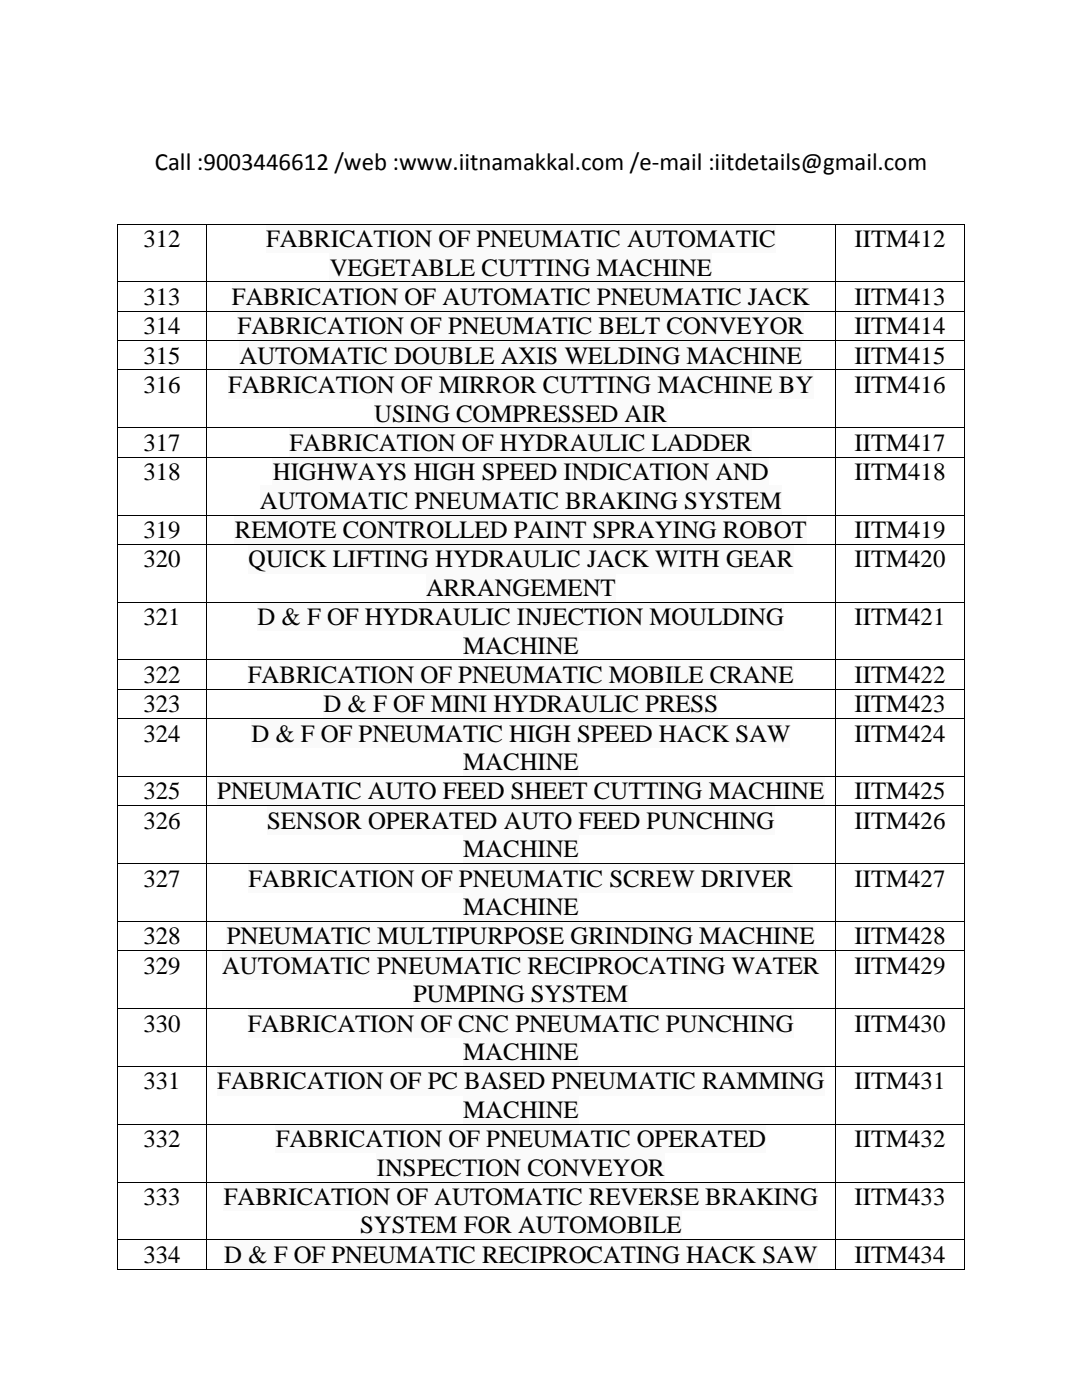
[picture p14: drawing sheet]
<svg xmlns="http://www.w3.org/2000/svg" width="216mm" height="279mm" viewBox="0 0 216 279" stroke-linecap="round" stroke-linejoin="round" font-family="sans-serif">
<defs><g id="words">
<g font-size="5">
<text x="30.9" y="33.9">Call :9003446612 /web :www.iitnamakkal.com /e-mail :iitdetails@gmail.com</text>
<text x="28.6" y="49.3">312</text>
<text x="53.1" y="49.3">FABRICATION OF PNEUMATIC AUTOMATIC</text>
<text x="170.5" y="49.3">IITM412</text>
<text x="65.8" y="55">VEGETABLE CUTTING MACHINE</text>
<text x="28.6" y="60.9">313</text>
<text x="46.3" y="60.9">FABRICATION OF AUTOMATIC PNEUMATIC JACK</text>
<text x="170.5" y="60.9">IITM413</text>
<text x="28.6" y="66.7">314</text>
<text x="47.4" y="66.7">FABRICATION OF PNEUMATIC BELT CONVEYOR</text>
<text x="170.5" y="66.7">IITM414</text>
<text x="28.6" y="72.6">315</text>
<text x="47.8" y="72.6">AUTOMATIC DOUBLE AXIS WELDING MACHINE</text>
<text x="170.5" y="72.6">IITM415</text>
<text x="28.6" y="78.5">316</text>
<text x="45.6" y="78.5">FABRICATION OF MIRROR CUTTING MACHINE BY</text>
<text x="170.5" y="78.5">IITM416</text>
<text x="28.6" y="90">317</text>
<text x="57.7" y="90">FABRICATION OF HYDRAULIC LADDER</text>
<text x="74.7" y="84.1">USING COMPRESSED AIR</text>
<text x="170.5" y="90">IITM417</text>
<text x="28.6" y="95.8">318</text>
<text x="54.4" y="95.8">HIGHWAYS HIGH SPEED INDICATION AND</text>
<text x="170.5" y="95.8">IITM418</text>
<text x="51.9" y="101.5">AUTOMATIC PNEUMATIC BRAKING SYSTEM</text>
<text x="28.6" y="107.4">319</text>
<text x="46.9" y="107.4">REMOTE CONTROLLED PAINT SPRAYING ROBOT</text>
<text x="170.5" y="107.4">IITM419</text>
<text x="28.6" y="113.2">320</text>
<text x="49.5" y="113.2">QUICK LIFTING HYDRAULIC JACK WITH GEAR</text>
<text x="170.5" y="113.2">IITM420</text>
<text x="85" y="118.9">ARRANGEMENT</text>
<text x="28.6" y="124.8">321</text>
<text x="51.4" y="124.8">D &amp; F OF HYDRAULIC INJECTION MOULDING</text>
<text x="170.5" y="124.8">IITM421</text>
<text x="92.4" y="130.4">MACHINE</text>
<text x="28.6" y="136.3">322</text>
<text x="49.5" y="136.3">FABRICATION OF PNEUMATIC MOBILE CRANE</text>
<text x="170.5" y="136.3">IITM422</text>
<text x="28.6" y="142.1">323</text>
<text x="64.6" y="142.1">D &amp; F OF MINI HYDRAULIC PRESS</text>
<text x="170.5" y="142.1">IITM423</text>
<text x="28.6" y="148">324</text>
<text x="50.2" y="148">D &amp; F OF PNEUMATIC HIGH SPEED HACK SAW</text>
<text x="170.5" y="148">IITM424</text>
<text x="92.4" y="153.7">MACHINE</text>
<text x="28.6" y="159.5">325</text>
<text x="43.4" y="159.5">PNEUMATIC AUTO FEED SHEET CUTTING MACHINE</text>
<text x="170.5" y="159.5">IITM425</text>
<text x="28.6" y="165.4">326</text>
<text x="53.3" y="165.4">SENSOR OPERATED AUTO FEED PUNCHING</text>
<text x="170.5" y="165.4">IITM426</text>
<text x="92.4" y="171.1">MACHINE</text>
<text x="28.6" y="176.9">327</text>
<text x="49.6" y="176.9">FABRICATION OF PNEUMATIC SCREW DRIVER</text>
<text x="170.5" y="176.9">IITM427</text>
<text x="92.4" y="182.6">MACHINE</text>
<text x="28.6" y="188.5">328</text>
<text x="45.3" y="188.5">PNEUMATIC MULTIPURPOSE GRINDING MACHINE</text>
<text x="170.5" y="188.5">IITM428</text>
<text x="28.6" y="194.3">329</text>
<text x="44.3" y="194.3">AUTOMATIC PNEUMATIC RECIPROCATING WATER</text>
<text x="170.5" y="194.3">IITM429</text>
<text x="82.4" y="200">PUMPING SYSTEM</text>
<text x="28.6" y="205.9">330</text>
<text x="49.5" y="205.9">FABRICATION OF CNC PNEUMATIC PUNCHING</text>
<text x="170.5" y="205.9">IITM430</text>
<text x="92.4" y="211.5">MACHINE</text>
<text x="28.6" y="217.4">331</text>
<text x="43.4" y="217.4">FABRICATION OF PC BASED PNEUMATIC RAMMING</text>
<text x="170.5" y="217.4">IITM431</text>
<text x="92.4" y="223.1">MACHINE</text>
<text x="28.6" y="228.9">332</text>
<text x="55" y="228.9">FABRICATION OF PNEUMATIC OPERATED</text>
<text x="170.5" y="228.9">IITM432</text>
<text x="75.2" y="234.6">INSPECTION CONVEYOR</text>
<text x="28.6" y="240.5">333</text>
<text x="44.7" y="240.5">FABRICATION OF AUTOMATIC REVERSE BRAKING</text>
<text x="170.5" y="240.5">IITM433</text>
<text x="71.9" y="246.2">SYSTEM FOR AUTOMOBILE</text>
<text x="28.6" y="252">334</text>
<text x="44.8" y="252">D &amp; F OF PNEUMATIC RECIPROCATING HACK SAW</text>
<text x="170.5" y="252">IITM434</text>
</g>
</g></defs>
<g fill="#fafafe">
<path d="M53.1 44.8h101.7v5.7h-101.7z" fill-rule="evenodd"/>
<path d="M65.8 50.4h76.3v5.8h-76.3z" fill-rule="evenodd"/>
</g>
<g fill="#000">
<path d="M23.4 44.7h.2v.1h-.2z" fill-rule="evenodd"/>
<path d="M23.4 44.7h.2v.1h-.2z" fill-rule="evenodd"/>
<path d="M41.1 44.7h.2v.1h-.2z" fill-rule="evenodd"/>
<path d="M166.7 44.7h.1v.1h-.1z" fill-rule="evenodd"/>
<path d="M192.4 44.7h.1v.1h-.1z" fill-rule="evenodd"/>
<path d="M192.4 44.7h.1v.1h-.1z" fill-rule="evenodd"/>
</g>
<path d="M23.5 44.8v11.4M23.6 44.8h17.5M41.2 44.8v11.4M41.3 44.8h125.4M166.7 44.8v11.4M166.8 44.8h25.6M192.4 44.8v11.4" fill="none" stroke="#000" stroke-width=".2"/>
<path d="M46.3 56.4h115.3v5.7h-115.3z" fill-rule="evenodd" fill="#fafafe"/>
<g fill="#000">
<path d="M23.4 56.2h.2v.2h-.2z" fill-rule="evenodd"/>
<path d="M41.1 56.2h.2v.2h-.2z" fill-rule="evenodd"/>
<path d="M166.7 56.2h.1v.2h-.1z" fill-rule="evenodd"/>
<path d="M192.4 56.2h.1v.2h-.1z" fill-rule="evenodd"/>
</g>
<path d="M23.5 56.4v5.7M23.6 56.3h17.5M41.2 56.4v5.7M41.3 56.3h125.4M166.7 56.4v5.7M166.8 56.3h25.6M192.4 56.4v5.7" fill="none" stroke="#000" stroke-width=".2"/>
<path d="M47.4 62.2h113.1v5.7h-113.1z" fill-rule="evenodd" fill="#fafafe"/>
<g fill="#000">
<path d="M23.4 62.1h.2v.1h-.2z" fill-rule="evenodd"/>
<path d="M41.1 62.1h.2v.1h-.2z" fill-rule="evenodd"/>
<path d="M166.7 62.1h.1v.1h-.1z" fill-rule="evenodd"/>
<path d="M192.4 62.1h.1v.1h-.1z" fill-rule="evenodd"/>
</g>
<path d="M23.5 62.2v5.7M23.6 62.2h17.5M41.2 62.2v5.7M41.3 62.2h125.4M166.7 62.2v5.7M166.8 62.2h25.6M192.4 62.2v5.7" fill="none" stroke="#000" stroke-width=".2"/>
<path d="M47.8 68.1h112.3v5.7h-112.3z" fill-rule="evenodd" fill="#fafafe"/>
<g fill="#000">
<path d="M23.4 67.9h.2v.2h-.2z" fill-rule="evenodd"/>
<path d="M41.1 67.9h.2v.2h-.2z" fill-rule="evenodd"/>
<path d="M166.7 67.9h.1v.2h-.1z" fill-rule="evenodd"/>
<path d="M192.4 67.9h.1v.2h-.1z" fill-rule="evenodd"/>
</g>
<path d="M23.5 68.1v5.7M23.6 68h17.5M41.2 68.1v5.7M41.3 68h125.4M166.7 68.1v5.7M166.8 68h25.6M192.4 68.1v5.7" fill="none" stroke="#000" stroke-width=".2"/>
<g fill="#fafafe">
<path d="M45.6 74h116.7v5.6h-116.7z" fill-rule="evenodd"/>
<path d="M74.7 79.5h58.5v5.8h-58.5z" fill-rule="evenodd"/>
</g>
<g fill="#000">
<path d="M23.4 73.8h.2v.1h-.2z" fill-rule="evenodd"/>
<path d="M41.1 73.8h.2v.1h-.2z" fill-rule="evenodd"/>
<path d="M166.7 73.8h.1v.1h-.1z" fill-rule="evenodd"/>
<path d="M192.4 73.8h.1v.1h-.1z" fill-rule="evenodd"/>
</g>
<path d="M23.5 73.9v11.4M23.6 73.8h17.5M41.2 73.9v11.4M41.3 73.8h125.4M166.7 73.9v11.4M166.8 73.8h25.6M192.4 73.9v11.4" fill="none" stroke="#000" stroke-width=".2"/>
<path d="M57.7 85.5h92.4v5.7h-92.4z" fill-rule="evenodd" fill="#fafafe"/>
<g fill="#000">
<path d="M23.4 85.3h.2v.2h-.2z" fill-rule="evenodd"/>
<path d="M41.1 85.3h.2v.2h-.2z" fill-rule="evenodd"/>
<path d="M166.7 85.3h.1v.2h-.1z" fill-rule="evenodd"/>
<path d="M192.4 85.3h.1v.2h-.1z" fill-rule="evenodd"/>
</g>
<path d="M23.5 85.5v5.7M23.6 85.4h17.5M41.2 85.5v5.7M41.3 85.4h125.4M166.7 85.5v5.7M166.8 85.4h25.6M192.4 85.5v5.7" fill="none" stroke="#000" stroke-width=".2"/>
<g fill="#fafafe">
<path d="M54.4 91.3h99v5.7h-99z" fill-rule="evenodd"/>
<path d="M51.9 96.9h104.1v5.8h-104.1z" fill-rule="evenodd"/>
</g>
<g fill="#000">
<path d="M23.4 91.2h.2v.1h-.2z" fill-rule="evenodd"/>
<path d="M41.1 91.2h.2v.1h-.2z" fill-rule="evenodd"/>
<path d="M166.7 91.2h.1v.1h-.1z" fill-rule="evenodd"/>
<path d="M192.4 91.2h.1v.1h-.1z" fill-rule="evenodd"/>
</g>
<path d="M23.5 91.3v11.4M23.6 91.2h17.5M41.2 91.3v11.4M41.3 91.2h125.4M166.7 91.3v11.4M166.8 91.2h25.6M192.4 91.3v11.4" fill="none" stroke="#000" stroke-width=".2"/>
<path d="M46.9 102.9h114.1v5.7h-114.1z" fill-rule="evenodd" fill="#fafafe"/>
<g fill="#000">
<path d="M23.4 102.7h.2v.2h-.2z" fill-rule="evenodd"/>
<path d="M41.1 102.7h.2v.2h-.2z" fill-rule="evenodd"/>
<path d="M166.7 102.7h.1v.2h-.1z" fill-rule="evenodd"/>
<path d="M192.4 102.7h.1v.2h-.1z" fill-rule="evenodd"/>
</g>
<path d="M23.5 102.9v5.7M23.6 102.8h17.5M41.2 102.9v5.7M41.3 102.8h125.4M166.7 102.9v5.7M166.8 102.8h25.6M192.4 102.9v5.7" fill="none" stroke="#000" stroke-width=".2"/>
<g fill="#fafafe">
<path d="M49.5 108.7h108.8v5.7h-108.8z" fill-rule="evenodd"/>
<path d="M85 114.3h37.9v5.8h-37.9z" fill-rule="evenodd"/>
</g>
<g fill="#000">
<path d="M23.4 108.6h.2v.1h-.2z" fill-rule="evenodd"/>
<path d="M41.1 108.6h.2v.1h-.2z" fill-rule="evenodd"/>
<path d="M166.7 108.6h.1v.1h-.1z" fill-rule="evenodd"/>
<path d="M192.4 108.6h.1v.1h-.1z" fill-rule="evenodd"/>
</g>
<path d="M23.5 108.7v11.4M23.6 108.6h17.5M41.2 108.7v11.4M41.3 108.6h125.4M166.7 108.7v11.4M166.8 108.6h25.6M192.4 108.7v11.4" fill="none" stroke="#000" stroke-width=".2"/>
<g fill="#fafafe">
<path d="M51.4 120.3h105.1v5.7h-105.1z" fill-rule="evenodd"/>
<path d="M92.4 125.8h23.1v5.8h-23.1z" fill-rule="evenodd"/>
</g>
<g fill="#000">
<path d="M23.4 120.1h.2v.1h-.2z" fill-rule="evenodd"/>
<path d="M41.1 120.1h.2v.1h-.2z" fill-rule="evenodd"/>
<path d="M166.7 120.1h.1v.1h-.1z" fill-rule="evenodd"/>
<path d="M192.4 120.1h.1v.1h-.1z" fill-rule="evenodd"/>
</g>
<path d="M23.5 120.2v11.4M23.6 120.2h17.5M41.2 120.2v11.4M41.3 120.2h125.4M166.7 120.2v11.4M166.8 120.2h25.6M192.4 120.2v11.4" fill="none" stroke="#000" stroke-width=".2"/>
<path d="M49.5 131.8h108.9v5.7h-108.9z" fill-rule="evenodd" fill="#fafafe"/>
<g fill="#000">
<path d="M23.4 131.6h.2v.2h-.2z" fill-rule="evenodd"/>
<path d="M41.1 131.6h.2v.2h-.2z" fill-rule="evenodd"/>
<path d="M166.7 131.6h.1v.2h-.1z" fill-rule="evenodd"/>
<path d="M192.4 131.6h.1v.2h-.1z" fill-rule="evenodd"/>
</g>
<path d="M23.5 131.8v5.7M23.6 131.7h17.5M41.2 131.8v5.7M41.3 131.7h125.4M166.7 131.8v5.7M166.8 131.7h25.6M192.4 131.8v5.7" fill="none" stroke="#000" stroke-width=".2"/>
<path d="M64.6 137.6h78.7v5.7h-78.7z" fill-rule="evenodd" fill="#fafafe"/>
<g fill="#000">
<path d="M23.4 137.5h.2v.1h-.2z" fill-rule="evenodd"/>
<path d="M41.1 137.5h.2v.1h-.2z" fill-rule="evenodd"/>
<path d="M166.7 137.5h.1v.1h-.1z" fill-rule="evenodd"/>
<path d="M192.4 137.5h.1v.1h-.1z" fill-rule="evenodd"/>
</g>
<path d="M23.5 137.6v5.8M23.6 137.6h17.5M41.2 137.6v5.8M41.3 137.6h125.4M166.7 137.6v5.8M166.8 137.6h25.6M192.4 137.6v5.8" fill="none" stroke="#000" stroke-width=".2"/>
<g fill="#fafafe">
<path d="M50.2 143.5h107.5v5.7h-107.5z" fill-rule="evenodd"/>
<path d="M92.4 149.1h23.1v5.8h-23.1z" fill-rule="evenodd"/>
</g>
<g fill="#000">
<path d="M23.4 143.4h.2v.1h-.2z" fill-rule="evenodd"/>
<path d="M41.1 143.4h.2v.1h-.2z" fill-rule="evenodd"/>
<path d="M166.7 143.4h.1v.1h-.1z" fill-rule="evenodd"/>
<path d="M192.4 143.4h.1v.1h-.1z" fill-rule="evenodd"/>
</g>
<path d="M23.5 143.5v11.4M23.6 143.4h17.5M41.2 143.5v11.4M41.3 143.4h125.4M166.7 143.5v11.4M166.8 143.4h25.6M192.4 143.5v11.4" fill="none" stroke="#000" stroke-width=".2"/>
<path d="M43.4 155h121.1v5.7h-121.1z" fill-rule="evenodd" fill="#fafafe"/>
<g fill="#000">
<path d="M23.4 154.9h.2v.1h-.2z" fill-rule="evenodd"/>
<path d="M41.1 154.9h.2v.1h-.2z" fill-rule="evenodd"/>
<path d="M166.7 154.9h.1v.1h-.1z" fill-rule="evenodd"/>
<path d="M192.4 154.9h.1v.1h-.1z" fill-rule="evenodd"/>
</g>
<path d="M23.5 155v5.7M23.6 155h17.5M41.2 155v5.7M41.3 155h125.4M166.7 155v5.7M166.8 155h25.6M192.4 155v5.7" fill="none" stroke="#000" stroke-width=".2"/>
<g fill="#fafafe">
<path d="M53.3 160.9h101.3v5.7h-101.3z" fill-rule="evenodd"/>
<path d="M92.4 166.5h23.1v5.8h-23.1z" fill-rule="evenodd"/>
</g>
<g fill="#000">
<path d="M23.4 160.7h.2v.2h-.2z" fill-rule="evenodd"/>
<path d="M41.1 160.7h.2v.2h-.2z" fill-rule="evenodd"/>
<path d="M166.7 160.7h.1v.2h-.1z" fill-rule="evenodd"/>
<path d="M192.4 160.7h.1v.2h-.1z" fill-rule="evenodd"/>
</g>
<path d="M23.5 160.9v11.4M23.6 160.8h17.5M41.2 160.9v11.4M41.3 160.8h125.4M166.7 160.9v11.4M166.8 160.8h25.6M192.4 160.9v11.4" fill="none" stroke="#000" stroke-width=".2"/>
<g fill="#fafafe">
<path d="M49.6 172.4h108.7v5.7h-108.7z" fill-rule="evenodd"/>
<path d="M92.4 178h23.1v5.8h-23.1z" fill-rule="evenodd"/>
</g>
<g fill="#000">
<path d="M23.4 172.3h.2v.1h-.2z" fill-rule="evenodd"/>
<path d="M41.1 172.3h.2v.1h-.2z" fill-rule="evenodd"/>
<path d="M166.7 172.3h.1v.1h-.1z" fill-rule="evenodd"/>
<path d="M192.4 172.3h.1v.1h-.1z" fill-rule="evenodd"/>
</g>
<path d="M23.5 172.4v11.4M23.6 172.4h17.5M41.2 172.4v11.4M41.3 172.4h125.4M166.7 172.4v11.4M166.8 172.4h25.6M192.4 172.4v11.4" fill="none" stroke="#000" stroke-width=".2"/>
<path d="M45.3 184h117.3v5.7h-117.3z" fill-rule="evenodd" fill="#fafafe"/>
<g fill="#000">
<path d="M23.4 183.8h.2v.2h-.2z" fill-rule="evenodd"/>
<path d="M41.1 183.8h.2v.2h-.2z" fill-rule="evenodd"/>
<path d="M166.7 183.8h.1v.2h-.1z" fill-rule="evenodd"/>
<path d="M192.4 183.8h.1v.2h-.1z" fill-rule="evenodd"/>
</g>
<path d="M23.5 184v5.7M23.6 183.9h17.5M41.2 184v5.7M41.3 183.9h125.4M166.7 184v5.7M166.8 183.9h25.6M192.4 184v5.7" fill="none" stroke="#000" stroke-width=".2"/>
<g fill="#fafafe">
<path d="M44.3 189.8h119.3v5.7h-119.3z" fill-rule="evenodd"/>
<path d="M82.4 195.4h43v5.8h-43z" fill-rule="evenodd"/>
</g>
<g fill="#000">
<path d="M23.4 189.7h.2v.1h-.2z" fill-rule="evenodd"/>
<path d="M41.1 189.7h.2v.1h-.2z" fill-rule="evenodd"/>
<path d="M166.7 189.7h.1v.1h-.1z" fill-rule="evenodd"/>
<path d="M192.4 189.7h.1v.1h-.1z" fill-rule="evenodd"/>
</g>
<path d="M23.5 189.8v11.4M23.6 189.8h17.5M41.2 189.8v11.4M41.3 189.8h125.4M166.7 189.8v11.4M166.8 189.8h25.6M192.4 189.8v11.4" fill="none" stroke="#000" stroke-width=".2"/>
<g fill="#fafafe">
<path d="M49.5 201.4h108.9v5.6h-108.9z" fill-rule="evenodd"/>
<path d="M92.4 206.9h23.1v5.8h-23.1z" fill-rule="evenodd"/>
</g>
<g fill="#000">
<path d="M23.4 201.2h.2v.2h-.2z" fill-rule="evenodd"/>
<path d="M41.1 201.2h.2v.2h-.2z" fill-rule="evenodd"/>
<path d="M166.7 201.2h.1v.2h-.1z" fill-rule="evenodd"/>
<path d="M192.4 201.2h.1v.2h-.1z" fill-rule="evenodd"/>
</g>
<path d="M23.5 201.4v11.4M23.6 201.3h17.5M41.2 201.4v11.4M41.3 201.3h125.4M166.7 201.4v11.4M166.8 201.3h25.6M192.4 201.4v11.4" fill="none" stroke="#000" stroke-width=".2"/>
<g fill="#fafafe">
<path d="M43.4 212.9h121.1v5.7h-121.1z" fill-rule="evenodd"/>
<path d="M92.4 218.5h23.1v5.8h-23.1z" fill-rule="evenodd"/>
</g>
<g fill="#000">
<path d="M23.4 212.8h.2v.1h-.2z" fill-rule="evenodd"/>
<path d="M41.1 212.8h.2v.1h-.2z" fill-rule="evenodd"/>
<path d="M166.7 212.8h.1v.1h-.1z" fill-rule="evenodd"/>
<path d="M192.4 212.8h.1v.1h-.1z" fill-rule="evenodd"/>
</g>
<path d="M23.5 212.9v11.4M23.6 212.8h17.5M41.2 212.9v11.4M41.3 212.8h125.4M166.7 212.9v11.4M166.8 212.8h25.6M192.4 212.9v11.4" fill="none" stroke="#000" stroke-width=".2"/>
<g fill="#fafafe">
<path d="M55 224.4h97.8v5.7h-97.8z" fill-rule="evenodd"/>
<path d="M75.2 230h57.5v5.8h-57.5z" fill-rule="evenodd"/>
</g>
<g fill="#000">
<path d="M23.4 224.3h.2v.1h-.2z" fill-rule="evenodd"/>
<path d="M41.1 224.3h.2v.1h-.2z" fill-rule="evenodd"/>
<path d="M166.7 224.3h.1v.1h-.1z" fill-rule="evenodd"/>
<path d="M192.4 224.3h.1v.1h-.1z" fill-rule="evenodd"/>
</g>
<path d="M23.5 224.4v11.4M23.6 224.4h17.5M41.2 224.4v11.4M41.3 224.4h125.4M166.7 224.4v11.4M166.8 224.4h25.6M192.4 224.4v11.4" fill="none" stroke="#000" stroke-width=".2"/>
<g fill="#fafafe">
<path d="M44.7 236h118.5v5.7h-118.5z" fill-rule="evenodd"/>
<path d="M71.9 241.5h64.1v5.8h-64.1z" fill-rule="evenodd"/>
</g>
<g fill="#000">
<path d="M23.4 235.8h.2v.2h-.2z" fill-rule="evenodd"/>
<path d="M41.1 235.8h.2v.2h-.2z" fill-rule="evenodd"/>
<path d="M166.7 235.8h.1v.2h-.1z" fill-rule="evenodd"/>
<path d="M192.4 235.8h.1v.2h-.1z" fill-rule="evenodd"/>
</g>
<path d="M23.5 236v11.3M23.6 235.9h17.5M41.2 236v11.3M41.3 235.9h125.4M166.7 236v11.3M166.8 235.9h25.6M192.4 236v11.3" fill="none" stroke="#000" stroke-width=".2"/>
<path d="M44.8 247.5h118.3v5.7h-118.3z" fill-rule="evenodd" fill="#fafafe"/>
<g fill="#000">
<path d="M23.4 247.3h.2v.2h-.2z" fill-rule="evenodd"/>
<path d="M23.4 253.2h.2v.2h-.2z" fill-rule="evenodd"/>
<path d="M23.4 253.2h.2v.2h-.2z" fill-rule="evenodd"/>
<path d="M41.1 247.3h.2v.2h-.2z" fill-rule="evenodd"/>
<path d="M41.1 253.2h.2v.2h-.2z" fill-rule="evenodd"/>
<path d="M166.7 247.3h.1v.2h-.1z" fill-rule="evenodd"/>
<path d="M166.7 253.2h.1v.2h-.1z" fill-rule="evenodd"/>
<path d="M192.4 247.3h.1v.2h-.1z" fill-rule="evenodd"/>
<path d="M192.4 253.2h.1v.2h-.1z" fill-rule="evenodd"/>
<path d="M192.4 253.2h.1v.2h-.1z" fill-rule="evenodd"/>
</g>
<path d="M23.5 247.5v5.7M23.6 247.4h17.5M23.6 253.3h17.5M41.2 247.5v5.7M41.3 247.4h125.4M41.3 253.3h125.4M166.7 247.5v5.7M166.8 247.4h25.6M166.8 253.3h25.6M192.4 247.5v5.7" fill="none" stroke="#000" stroke-width=".2"/>
<use href="#words"/>
</svg>
